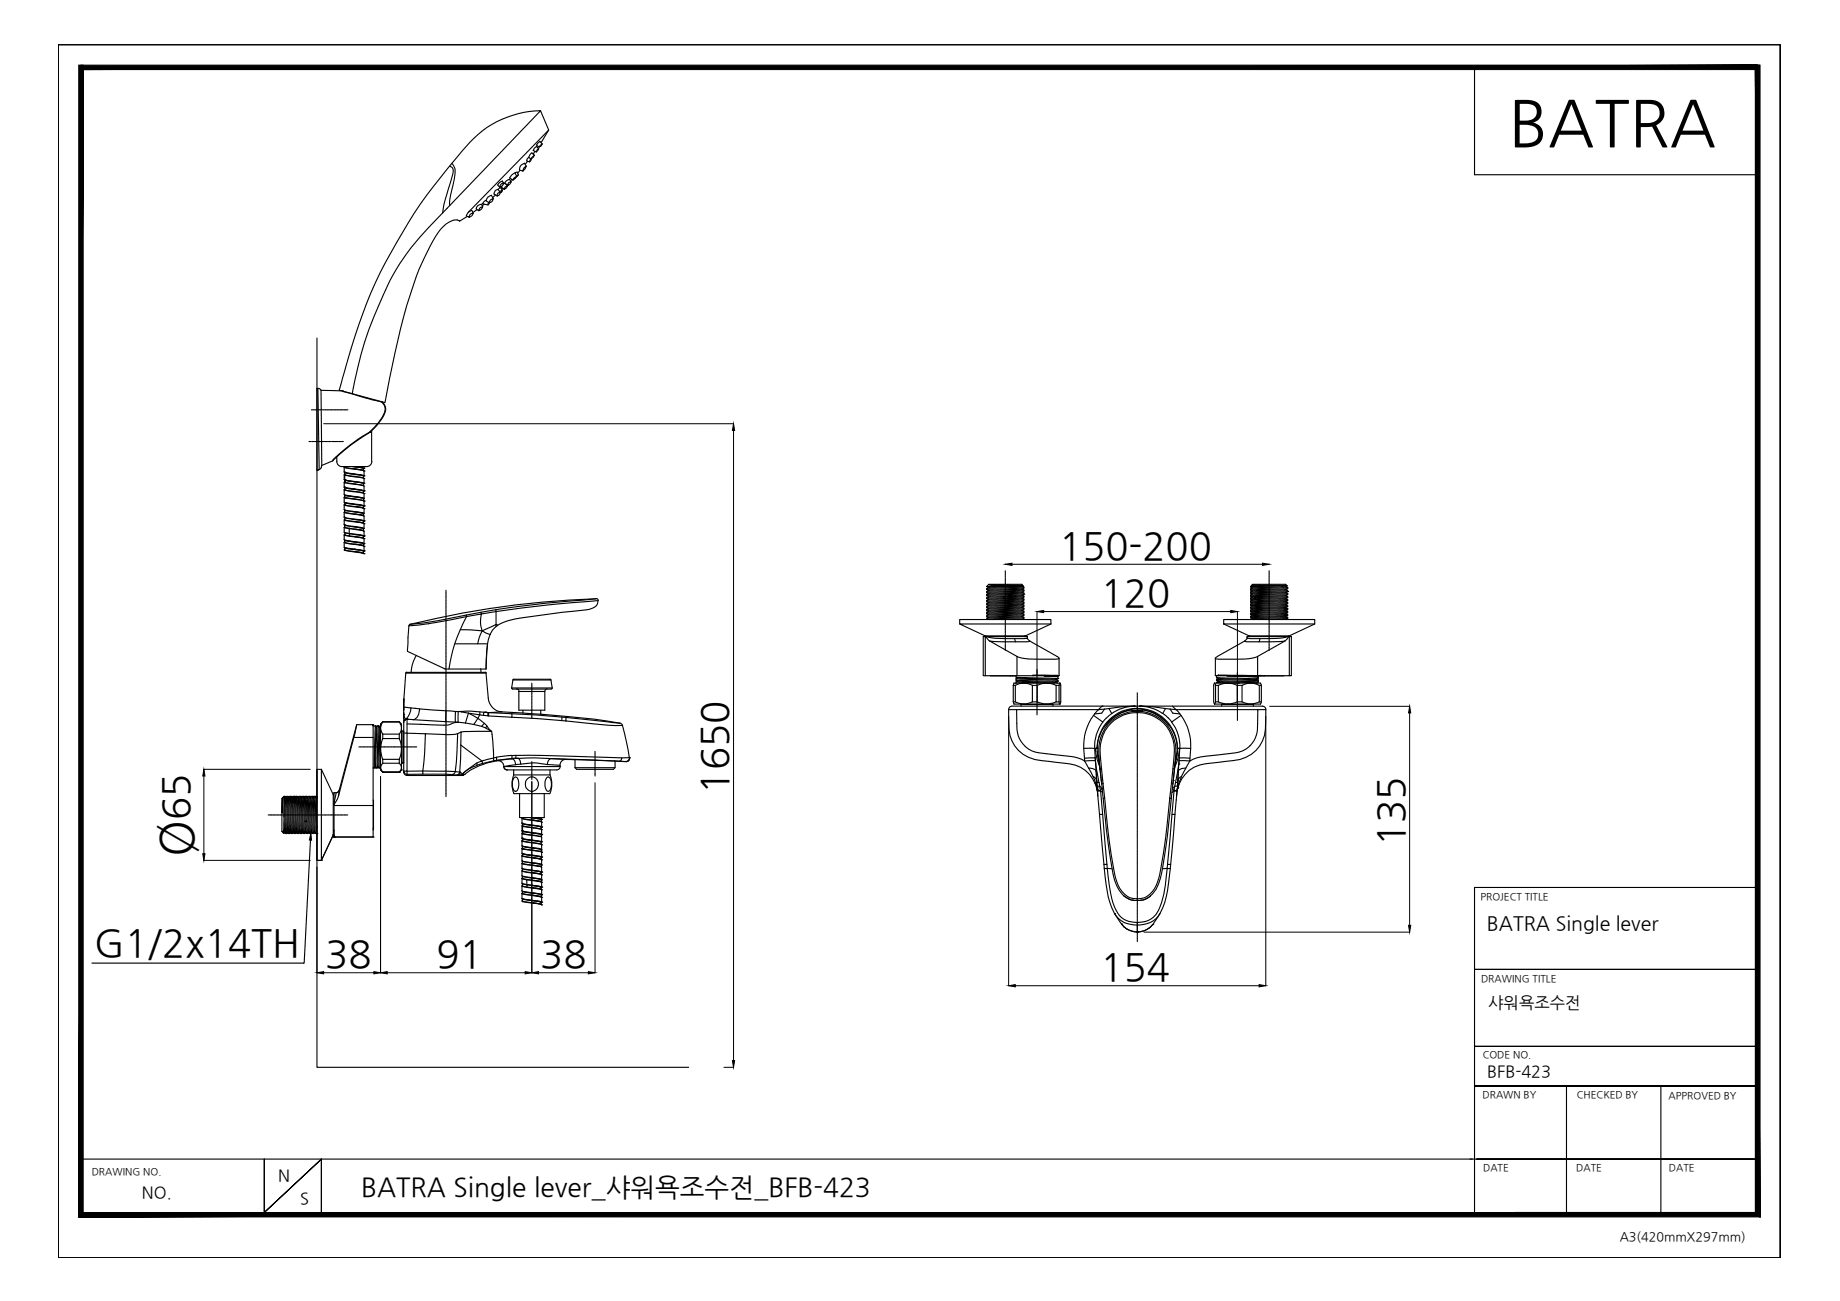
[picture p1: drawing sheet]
<svg xmlns="http://www.w3.org/2000/svg" width="420mm" height="297mm" viewBox="0 0 420 297" stroke-linecap="round" stroke-linejoin="round" font-family="sans-serif">
<defs><g id="words">
<text font-size="14.7" x="344.5" y="33">BATRA</text>
<text font-size="10.9" x="43.9" y="195.7" transform="rotate(-90 43.9 195.7)">Ø</text>
<g font-size="8.7">
<text x="241.8" y="127.6">150-200</text>
<text x="251.4" y="138.4">120</text>
<text x="166.2" y="181.2" transform="rotate(-90 166.2 181.2)">1650</text>
<text x="43.2" y="187.2" transform="rotate(-90 43.2 187.2)">65</text>
<text x="320.6" y="193.3" transform="rotate(-90 320.6 193.3)">135</text>
<text x="21.5" y="218.2">G1/2x14TH</text>
<text x="74.3" y="220.8">38</text>
<text x="99.6" y="220.8">91</text>
<text x="123.3" y="220.8">38</text>
<text x="251.3" y="223.8">154</text>
</g>
<text font-size="6" x="82.5" y="273.1">BATRA Single lever_샤워욕조수전_BFB-423</text>
<text font-size="4.5" x="339.5" y="212.4">BATRA Single lever</text>
<g font-size="3.7">
<text x="339.8" y="230.1">샤워욕조수전</text>
<text x="339.6" y="245.9">BFB-423</text>
<text x="63.5" y="269.6">N</text>
<text x="32.4" y="273.6">NO.</text>
<text x="68.5" y="274.9">S</text>
</g>
<text font-size="2.9" x="369.9" y="283.4">A3(420mmX297mm)</text>
<g font-size="2.3">
<text x="338.1" y="205.5">PROJECT TITLE</text>
<text x="338.2" y="224.3">DRAWING TITLE</text>
<text x="338.6" y="241.6">CODE NO.</text>
<text x="338.5" y="250.8">DRAWN BY</text>
<text x="360.1" y="250.8">CHECKED BY</text>
<text x="381" y="250.8">APPROVED BY</text>
<text x="20.9" y="268.3">DRAWING NO.</text>
<text x="338.7" y="267.3">DATE</text>
<text x="359.9" y="267.3">DATE</text>
<text x="381.1" y="267.3">DATE</text>
</g>
</g></defs>
<!-- layer: 0 -->
<g fill="#000" stroke="#000" stroke-width=".23">
<path d="M18 14.9v262.9l1-262.9zM19 14.9v261.9l-1 1z"/>
<path d="M18.5 14.9h382.8l-382.8 1zM18.5 15.9h382.8v-1z"/>
<path d="M400.8 14.9h1.1v262.9zM400.8 14.9v261.9l1.1 1z"/>
<path d="M400.8 14.9h1.1v262.9zM400.8 14.9v261.9l1.1 1z"/>
<path d="M18 277.8l382.8-1 1.1 1zM18 277.8l382.8-1h-381.8z"/>
</g>
<g fill="none" stroke="#000" stroke-width=".25">
<path d="M13.3 10.2h393.2v277h-393.2zM336.7 15.6v24.3h64.6M406.5 10.2v277M72.4 77.2v166.5h84.9M71.1 93.6h.6M71.8 93.6h.1M72 93.6h.5M72.6 93.6h.1M72.6 88.7l.7 .4M72.8 93.6h.4M73.3 89.1l5 .2M73.3 89.1l.2 17.2"/>
<path d="M73.3 93.6h.1M73.5 93.6h.5M74.1 93.6h.1M74.3 93.6h.5M74.9 93.6h.1M75 93.6h.6M75.6 93.6h.1M75.8 93.6h.5M76.4 93.6h.1M76.6 93.6h.5M77.2 93.6h.1M77.3 93.6h.5"/>
<path d="M77.9 93.6h.1M78.1 93.6h.5M78.3 89.3h.1M78.3 89.3l.1 .1 8.7 2.4M78.7 93.6h.1M78.9 93.6h.5M84.4 98.7a46.2 46.2 0 0 0-8.4 6.5M84.4 98.7h.1M84.9 98.4v7a1.16 1.16 0 0 1-1.2 1.1h-5.7M87.1 91.8a2.12 2.12 0 0 1 .4 3 12.9 12.9 0 0 1-5.7 5.5l-3.2 2.4-2.5 2.2M87.1 91.7a2.22 2.22 0 0 1 .6 3.1l-1.5 2.2-1.8 1.7M70.6 100.8h.3"/>
<path d="M71 100.8h.1M71.2 100.8h.5M71.7 100.8h.1M72 100.8h.4M72.4 107.4l.5-.2zM72.5 100.8h.1M72.7 100.8h.5M72.9 107.2l-.3-18.5h-.2v18.7M73.3 100.8h.1M73.4 106.7l-.5 .5M73.5 106.3l-.2 .4M73.5 100.8h.4"/>
<path d="M74 100.8h.1M74.2 100.8h.5M74.8 100.8h.1M75 100.8h.5M75.6 100.8h.1M75.8 100.8h.4M75.9 105.3l-2.4 1M76.1 105l-.2 .3M76.3 100.8h.1M76.5 100.8h.5M76.9 104.3a1.83 1.83 0 0 0 .5 2l.7 .2M77.1 100.8h.1"/>
<path d="M77.3 100.8h.5M77.8 100.8h.2M78 100.8h.4M78.6 118.1l.1 .1M78.6 119.8l.5 .2 1.7 .3M78.6 114.7l.1 .1M78.6 116.3l.1 .2M78.6 113.6h.1M78.6 111.9h.1M78.6 115.3h.1M78.6 106.7h.1M78.6 117h.1"/>
<path d="M78.6 109.5l.2 .2M78.6 111.2l.1 .2M78.6 112.9l.3 .2 1.6 .3M78.6 107.8h.1M78.6 111.2h.1M78.6 107.8l.1 .1M78.6 115.3l.1-.1 .6 .2 2.9 .4 .9 .3M78.6 106.7l.1-.1 .6 .2 3.3 .5 .5 .2M78.6 118.1l4.5 .8M78.6 118.1h.1M78.6 113.6l.3 .1M78.6 106.7l4.5 .8"/>
<path d="M78.6 111.2l2.2 .4M78.6 112.9l4.5 .9M78.6 114.7l4.5 .8M78.6 115.3l4.3 .7M78.6 118.7l4.5 .9M78.6 117l4.5 .8M78.6 111.9l4.5 .8M78.6 107.8l4.5 .8M78.6 110.1l4.5 .9M78.6 106.7v1.1M78.6 108.4v1.1M78.6 110.1v1.1"/>
<path d="M78.6 111.9v1M78.6 113.6v1.1M78.6 115.3v1M78.6 117v1.1M78.6 118.7v1.1M78.6 116.3l.1 .1M78.6 119.8l.1 .1M78.6 109.5l.1 .1M78.6 108.4l.1 .1M78.6 109.5h.1M78.7 116.9l1.1 .3 3 .4 .3 .2M78.7 118.6l.6 .2 3.3 .5 .5 .3"/>
<path d="M78.7 110l.6 .3 3.4 .5 .4 .2M78.7 111.7l.6 .3 3.4 .5 .4 .2M78.7 108.3l.1 .1M78.7 109.6l.1 .1M78.7 113l1.8 .4M78.7 107.9l2.1 .4M78.7 113.4l.6 .3 2 .3M78.7 118.2h.1M78.7 116.4h.1M78.7 116.5l2.1 .4M78.7 118.2l2.1 .4M78.7 114.8l2 .3"/>
<path d="M78.7 111.4l2.1 .3M78.7 116.9l-.1 .1M78.7 118.6l-.1 .1M78.7 111.7l-.1 .2M78.7 113.4l-.1 .2M78.7 108.3l-.1 .1M78.7 110l-.1 .1M78.7 116.4l4.4 .8M78.7 119.9l4.4 .8M78.7 119.9h.1M78.7 109.6h.1M78.7 109.6l4.4 .7"/>
<path d="M78.7 108.5l2.6 .4a2.51 2.51 0 0 1 1.8 .4M78.7 106.5v.2M78.7 107.9v.5M78.7 108.5v1.8M78.7 111.4v.6M78.7 113v.8M78.7 114.8v.4M78.7 116.5v.4M78.7 118.2v.5M78.7 119.9v.5M78.7 107.8h.1M78.8 109.7h.1"/>
<path d="M78.8 109.6h.1M78.8 109.6v.1M78.8 109.7l1.9 .3M78.8 108.4l2 .4M78.8 108.4l-.1 .1M78.8 109.5l.1 .1M78.8 115.4h.1M78.9 109.7l1.8 .3M78.9 113.7l1.9 .3M78.9 113.7h.1M78.9 109.7v.3M80.5 106.5l.3 .1"/>
<path d="M80.5 113.4h.3M80.7 115.1l.1 .1M80.7 110h.1M80.8 115.2l1.7 .2 .5 .1v.1M80.8 110l1.7 .2 .5 .3M80.8 111.7l2.2 .5M80.8 113.4l2 .3 .2 .2M80.8 106.6l1.7 .2 .5 .2 .1-.1M80.8 108.3l1.9 .3 .3 .2 .1-.2M80.8 116.9l2.2 .4 .1-.1M80.8 118.6l1.7 .2 .5 .3M80.8 108.3l2.1 .3 .1 .5"/>
<path d="M80.8 116.9l2.1 .3 .1 .5M80.8 118.6l2.1 .3 .1 .5M80.8 110l2.1 .3 .1 .5M80.8 113.4l2.1 .4 .1 .5M80.8 115.2l2.2 .4M80.8 111.6l2.3 .5M80.8 111.6h.1M80.8 106.6l2.1 .3 .1 .5M80.9 108.7l.4 .1M80.9 113.9l.4 .1M80.9 107l2.1 .5M80.9 117.4l2.1 .3"/>
<path d="M81.1 119.1l1.5 .2 .4 .2M81.1 106.5l2 .4M81.2 115.7l1.5 .2 .3 .2M81.3 114l1.1 .1 .7 .3M81.3 108.8l1.5 .3 .3 .2M81.3 114l1.8 .4M82.9 116h.1M82.9 114.3h.1M83 116l.1 .1M83 113.9h.1M83 119.1h.1M83 112.2v.4"/>
<path d="M83 115.6v.4M83.1 110.4l-.1 .1M83.1 109.3h.1M83.1 114.4h.1M83.1 118.9h.1M83.1 112.1h.1M83.1 115.5h.1M83.1 106.9h.1M83.1 110.3h.1M83.1 108.6h.1M83.1 116.1h.1M83.1 112.7h.1"/>
<path d="M83.1 119.6h.1M83.1 107.5h.1M83.1 118.9l-.1 .2M83.1 112.1l-.1 .1M83.1 115.5l-.1 .1M83.1 106.5v.4M83.1 107.5v1.1M83.1 109.3v1M83.1 111v1.1M83.1 112.7v1.1M83.1 114.4v1.1M83.1 116.1v1.1"/>
<path d="M83.1 117.8v1.1M83.1 119.6v1.1M83.1 113.8l-.1 .1M83.1 110.3l-.1 .2M78.6 124.9l.1 .2M78.6 123.2l.1 .2M78.6 121.5l.1 .1M78.6 122.1h.1M78.6 123.8h.1M78.6 120.4h.1M78.6 123.2l4.5 .9M78.6 120.4l1.1 .3"/>
<path d="M78.6 123.8l4.5 .9M78.6 121.5l1.1 .3M78.6 122.1l4.5 .9M78.6 124.9l2.3 .5M78.6 120.4v1.1M78.6 122.1v1.1M78.6 123.8v1.1M78.7 123.8l.6 .2 2.2 .3a1.91 1.91 0 0 1 1.6 .4M78.7 122l.6 .3 3.7 .5 .1 .2M78.7 120.3l1.1 .3M78.7 125l1.8 .4M78.7 125.4l.6 .3 2 .3"/>
<path d="M78.7 125.1l1.8 .3M78.7 121.6l1.1 .2M78.7 123.4l2.1 .3M78.7 120.3l-.1 .1M78.7 123.7l-.1 .1M78.7 125.4l-.1 .2 .3 .1 4.2 .7M78.7 122l-.1 .1M78.7 121.6v.5M78.7 123.3v.5M78.7 125.1v.4M78.9 125.7h.1M79.7 121.8l2.3 .3 1.1 .3"/>
<path d="M79.7 120.7l1.6 .2a2.51 2.51 0 0 1 1.8 .4M79.7 120.7v1.1M79.7 121.8h.1M79.8 121.8h.1M79.8 121.8v.6M79.8 121.8l1 .2M79.8 120.6l-.1 .1M79.8 120.6h.1M79.8 120.6l1.5 .2M80.5 125.4h.3M80.8 125.4l1.7 .3 .5 .2 .1-.1M80.8 123.7l2.2 .4v.5l-1.9-.4"/>
<path d="M80.8 122l1.7 .2 .5 .3M80.8 120.3l2.2 .4M80.8 120.3l2.1 .3 .1 .6M80.8 125.4l2.2 .5M80.8 122l2.1 .4 .1 .5M80.9 122.5l2.1 .4M80.9 125.4l2.2 .4M80.9 125.4h.1M81.3 126l1.8 .4M81.3 126l1.7 .3M82.9 126.3h.1M83 121.3l-1.7-.5 1.6 .3 .2 .2"/>
<path d="M83 124.2h.1M83 122.5h.1M83 125.9v.4M83 125.9h.1M83.1 122.4h.1M83.1 125.8h.1M83.1 124.7h.1M83.1 124.1h.1M83.1 123h.1M83.1 126.4h.1M83.1 120.7l-.1 .1M83.1 122.4l-.1 .1"/>
<path d="M83.1 121.3v1.1M83.1 123v1.1M83.1 124.7v1.1M83.1 124.1l-.1 .1M101.8 134.8v.5M101.8 135.4v.1M101.8 135.6v.4M101.8 136.1v.1M101.8 136.3v.5M101.8 136.9v.1M101.8 137.1v.5M101.8 137.7v.1"/>
<path d="M101.8 137.9v.4M101.8 138.4v.1M101.8 138.6v.5M101.8 139.2v.1M101.8 139.4v.4M101.8 140v.1M109.8 139.8l.1 .4 3.4-.6-.1-.4 2.8-.4a292.8 292.8 0 0 1 20.1-2.1 203.1 203.1 0 0 0-42.5 5.9 81.1 81.1 0 0 0 12.9-2.2M109.8 139.8l-3.3 .6M113.2 139.2l-3.4 .6M136.2 136.7l.3 .1 .1 .3M225.3 133.9h.1M225.3 136l.6 .2 3.3 .2"/>
<path d="M225.3 133.9l8.5 .4M225.3 134.6l8.5 .3M225.3 135.3l8.5 .4M225.3 136l3.8 .2M225.3 139.2l8.5 .3M225.3 139.9l8.5 .3M225.3 139.2l.1 .3 8.4 .3M225.3 138.7l8.5 .4M225.3 138.5l.4-.2 6.5 .2 1.1 .1 .5 .3M225.3 137.1l8.5 .4M225.3 138.5l8.5 .4M225.3 138.1l8.5 .3"/>
<path d="M225.3 137.4l8.5 .3M225.3 136.7l8.5 .3M225.3 134.4l8.5 .3M225.3 135.1l8.5 .3M225.3 135.7l8.5 .4M225.3 133.9h6.1M225.3 134.4v.2M225.3 135.1v.2M225.3 135.7v.3M225.3 136.5v.2M225.3 137.1v.3M225.3 137.8v.3"/>
<path d="M225.3 138.5v.2M225.3 139.9v.2M225.3 135.3l.4 .2M225.3 134.6l.4 .2M225.3 133.9l.5 .3M225.3 139.5l.5 .2M225.3 138.7l.5 .3M225.3 138.1l.4 .2M225.3 137.4l.5 .2M225.3 136.7l.4 .2M225.7 134.8l6.9 .3 1.2 .3M225.7 135.5l7.3 .3 .8 .3"/>
<path d="M225.7 136.9l7.5 .3 .6 .3M225.7 136.2l-.4 .3 3.8 .1M225.7 139.7l-.4 .2M225.7 139l-.4 .2M225.7 137.6l-.4 .2M225.7 136.9l-.4 .2M225.7 135.5l-.4 .2M225.7 134.8l-.4 .3M225.7 134.1l-.4 .3M225.8 134.2l7.2 .2 .8 .3M225.8 139l6.8 .2 1.2 .3M225.8 139.7l6.8 .2 1.2 .3"/>
<path d="M225.8 137.6l6.8 .3 1.2 .2-8.5-.3M225.8 133.4l7.8 .3M229.1 136.2l4.7 .1M229.1 136.2l.1 .2M229.2 136.4l3.7 .1 .9 .3M229.2 136.4l-.1 .2 4.7 .2M229.6 130.3v.6M229.6 131h.1M229.6 131.2v.4M229.6 131.7v.1M229.6 131.9v.5M229.6 132.5v.1"/>
<path d="M229.6 132.7v.5M229.6 133.2v.1M229.6 133.4v.5M229.6 134v.1M229.6 134.2v.5M229.6 134.8v.1M229.6 135v.4M229.6 135.5v.2M229.6 135.7v.5M229.6 136.3v.1M229.6 136.5v.5M229.6 137v.2"/>
<path d="M229.6 137.3v.4M229.6 137.8v.1M229.6 138v.5M229.6 138.6v.1M229.6 138.8v.4M229.6 139.3v.2M229.6 139.5v.5M233.4 133.8l.2-.1a2.49 2.49 0 0 0-2-.3h-5.8l-.5 .5M233.8 134l-.6-.3-7.4-.3 1.9 .3 6.1 .3v.3M233.8 135.7h.1M233.8 134.7v.2M233.8 135.4v.3"/>
<path d="M233.8 136.1v.2M233.8 136.8v.2M233.8 137.5v.2M233.8 138.2v.2M233.8 138.9v.2M233.8 139.5v.3M233.8 139.8l-.4 .2M233.8 134.3l-.4 .2M233.8 134.9l-.4 .3M233.8 135.7l-.4 .2M233.8 139.1l-.4 .2M233.8 136.3l-.4 .2"/>
<path d="M233.8 137l-.4 .3M233.8 137.7l-.4 .2M233.8 138.4l-.4 .2M285.6 136.1l.7 .1M285.6 137.2l8.4 .4M285.6 137.9l8.4 .4M285.6 138.8l.1-.2 8.3 .4M285.6 138.1l8.4 .4M285.6 137.5l8.4 .3M285.6 136.5l.1 .3 1.1 .1 7.2 .2M285.6 139.3l8.4 .3M285.6 139.5l8.4 .4"/>
<path d="M285.6 138.8l8.4 .4M285.6 134.5l8.4 .3M285.6 135.9l8.4 .3M285.6 136.5l.7 .1M285.6 134.5v.2l.4 .2M285.6 135.9v.2M285.6 137.2v.3M285.6 137.9v.2M285.6 139.3v.2M285.6 136.1l.4 .2M285.6 138.1l.4 .3M285.6 137.5l.4 .2"/>
<path d="M285.6 136.8l.4 .2M285.6 139.5l.4 .3M285.6 138.8l.4 .3M285.6 134l8.4 .3M285.6 134.7l8.4 .4M285.6 135.4l8.4 .3M285.6 138.6l.6-.2 7.4 .3M285.9 133.6l2.2 .3M285.9 133.6l6.4 .2 .8 .2M285.9 133.6l-.3 .3M285.9 133.5l7 .2M286 133.5l7.6-.1 .3 .3"/>
<path d="M286 133.5h.1M286 134.3l7.6 .3M286 134.9l7.6 .4M286 135.6l7.6 .3M286 137l7.6 .3M286 137.7l7.6 .3M286 139.1l7.6 .3M286 139.8l7.6 .3M286 137.7l-.4 .2M286 137l-.4 .2M286 139.8l-.4 .2M286 139.1l-.4 .2"/>
<path d="M286 136.3l-.4 .2M286 135.6l-.4 .3M286 134.9l-.4 .2M286 134.3l-.4 .2M286.3 136.2l.4 .2-.7-.1M286.3 136.2l7.7 .2M288.1 133.9l5 .1M288.1 133.9h-2.5l.4 .4M289.8 130.3v.6M289.8 131h.1M289.8 131.2v.4M289.8 131.7v.1"/>
<path d="M289.8 131.9v.5M289.8 132.5v.1M289.8 132.7v.5M289.8 133.2v.1M289.8 133.4v.5M289.8 134v.1M289.8 134.2v.5M289.8 134.8v.1M289.8 135v.4M289.8 135.5v.2M289.8 135.7v.5M289.8 136.3v.1"/>
<path d="M289.8 136.5v.5M289.8 137v.2M289.8 137.3v.4M289.8 137.8v.1M289.8 138v.5M289.8 138.6v.1M289.8 138.8v.4M289.8 139.3v.2M289.8 139.5v.5M292.9 133.7h1M292.9 133.7l-.2 .1 .9 .1M293.1 134l.9 .1"/>
<path d="M293.6 136.7l-6.9-.3-.4 .2 7.7 .3M293.6 135.3l.4 .2-8.4-.4v.3l.4 .2M293.6 136.7l.4 .2M293.6 137.3l.4 .3M293.6 138l.4 .3M293.6 138.7l.5 .3M293.6 139.4l.4 .2M293.6 133.9l.4 .2M293.6 134.6l.4 .2M293.6 135.9l.4 .3M293.9 133.7l-.3 .2M294 135.1h.1"/>
<path d="M294 134.1v.2M294 134.8v.3M294 135.5v.2M294 136.2v.2M294 136.9v.2M294 137.6v.2M294 138.3v.2M294 139v.2M294 139.6v.3M294 135.1l-.4 .2M294 135.7l-.4 .2M294 137.1l-.4 .2"/>
<path d="M294 137.8l-.4 .2M294 138.5l-.4 .2M294 139.2l-.4 .2M294 139.9l-.4 .2M294.1 134.3l-.5 .3M294.1 136.4l-.5 .3M92.2 159.5l.5-5.8h18.3l.5 5.7a3.3 3.3 0 0 0 3.1 3.1M92.8 153.5h18M92.8 153.5l-.1 .1M93.4 142.9a80.7 80.7 0 0 0 13.1-2.1l3.4-.6a6.4 6.4 0 0 0 .2 3.8M93.4 142.9l-.3 5.8 8.6 4M93.7 142.5l-.3 .4"/>
<path d="M95.1 149.6l-.8 1.6-.4 2.3M101.7 152.8h9.3M101.8 140.1v.5M101.8 140.7v.1M101.8 140.9v.5M101.8 141.5v.1M101.8 141.7v.4M101.8 142.3h.1M101.8 142.4v.5M101.8 143v.1M101.8 143.2v.5M101.8 143.8v.1"/>
<path d="M101.8 143.9v.6M101.8 144.5v.1M101.8 144.7v.5M101.8 145.3v.1M101.8 145.5v.5M101.8 146.1h.1M101.8 146.2v.5M101.8 146.8v.1M101.8 147v.5M101.8 147.6v.1M101.8 147.8v.5M101.8 148.4h.1"/>
<path d="M101.8 148.5v.5M101.8 149.1v.1M101.8 149.3v.5M101.8 149.9v.1M101.8 150v.6M101.8 150.6v.1M101.8 150.8v.5M101.8 151.4v.1M101.8 151.6v.5M101.8 152.2h.1M101.8 152.4v.4M101.8 152.9v.1"/>
<path d="M101.8 153.1v.7M101.8 153.9v.5M101.8 154.4v.1M101.8 154.7v.4M101.8 155.2v.1M101.8 155.4v.5M101.8 156v.1M101.8 156.2v.4M101.8 156.7v.1M101.8 156.9v.5M101.8 157.5v.1M101.8 157.7v.5"/>
<path d="M101.8 158.3h.1M101.8 158.5v.4M101.8 159v.1M101.8 159.2v.5M101.8 159.8v.1M101.8 160v.5M105.1 143.8l5 .2M106.5 140.4v.4a34.1 34.1 0 0 0-4 12M109.1 147h2.2M109.8 152.7v.8M110.1 144l3.2-1.4v-3l11.6-1.5 11.7-1a2 2 0 0 1-2 2l-6.2 .7a90.1 90.1 0 0 0-12.3 1.9 5.7 5.7 0 0 0-4.2 3.2M110.1 144l-.6 1.5-.4 1.5h-5.3"/>
<path d="M110.1 144l1.8 .9M110.8 153.5l.2 .1M111.3 147l-.3 5.8M111.3 147.1l-.3 5.7M111.9 144.9l-.6 2.1M113.3 142.6h.1M113.3 142.6v.5M116.8 157.1l.2 .2M117 157.3h8.9M117.1 155.3h8.7l.3 1.8h-9.3zM117.1 155.2l.2-.1h8.3l.2 .1M117.9 157.3l.3 .1 .3 .5"/>
<path d="M118.5 157.9h5.9v4.3h-5.9zM121.4 156v.4M121.4 156.5v.1M121.4 156.7v.5M121.4 157.3v.1M121.4 157.5v.5M121.4 158.1v.1M121.4 158.3v.4M121.4 158.8v.1M121.4 159v.5M121.4 159.6v.1M121.4 159.8v.4"/>
<path d="M125 157.3l-.5 .3-.1 .3M126.1 157.1l-.2 .2M219.1 142.5h20.9l-5.8 2.7h-9.3zM219.1 142.5v-1.1h20.9v1.1M224.5 145.3v9h.5M225 145.3l1 1.1M225.1 145.3a43.3 43.3 0 0 0 9.1 .5l.4-.2M225.2 145.2l-.7 .1h.5v9h7.2M225.3 140.8l.8 .3 7.3 .3M225.3 140.6l8.5 .3M225.3 141.3l3.8 .1M225.3 140.8l8.5 .4"/>
<path d="M225.3 140.1l8.5 .4M225.3 140.6v.2M225.3 141.3v.1M225.3 140.1l.4 .2M225.7 140.3l7.3 .3 .8 .3M225.7 141l-.4 .3M225.7 140.3l-.4 .3M226 146.4l2.8 .1h5.8l.5-.1M226 146.4l6.2 3.5M226.1 154.3h4.6M229.6 140.1v.1M229.6 140.3v.5"/>
<path d="M229.6 140.9v.1M229.6 141.1v.4M229.6 141.6v.1M229.6 141.8v.5M229.6 142.4v.1M229.6 142.6v.5M229.6 143.2v.1M229.6 143.4v.4M229.6 143.9v.1M229.6 144.1v.5M229.6 144.7v.1M229.6 144.9v.4"/>
<path d="M229.6 145.5v.1M229.6 145.6v.5M229.6 146.2v.1M229.6 146.4v.5M229.6 147v.1M229.6 147.2v.4M229.6 147.8h.1M229.6 147.9v.6M230.7 154.3h1.3M230.7 154.3h.1M231.3 154.3h-.1M231.4 156.5h.4"/>
<path d="M231.4 156.5v3.7M231.5 156l-.1 .5M231.7 145.8l.3 .8M231.8 156.5a4 4 0 0 1 3.9 0M231.8 156.5v3.7M232 154.3l.1 .4 9.4 .2M232 155.3v-.3l9.6 .3M232 155.3l9.6 .3M232 156v-.3l8.7 .3M232 155.3l.4 .2M232.1 154.6l.3 .2M232.2 149.9v4.4"/>
<path d="M232.4 154.8l8.8 .3M232.4 154.8l-.3 .2M232.4 155.5l8.8 .3 .4-.2M232.4 155.5l-.4 .2M233.4 141.4h.1M233.8 140.2v.3M233.8 140.9v.3M233.8 140.5l-.4 .2M233.8 141.2l-.4 .2M234 145.2l.6 .1h-9.3M234.6 145.3v.5l.5 .6M235.1 146.4l6.3 3.5 .4 .4a5.9 5.9 0 0 1-2.8 .2h-3.9l-1.7-.2-1.2-.4"/>
<path d="M235.7 156.5h1.1M235.7 156.5v3.7M235.9 154.1v.2h-3.7M235.9 154.1l5.9 .1-5.9 .1zM235.9 154.3h.1M236.8 152.8v.5M236.8 153.4v.1M236.8 153.6v.5M236.8 154.1v.2M236.8 154.4v.4M236.8 154.9v.1M236.8 155.1v.5"/>
<path d="M236.8 155.7v.1M236.8 155.9v.5M236.8 156.4v.2M236.8 156.6v.5M236.8 157.2v.1M236.8 157.4v.5M236.8 158v.1M236.8 158.2v.4M236.8 158.8h.1M236.8 158.9v.5M236.8 159.5v.1M236.8 159.7v.5"/>
<path d="M236.8 156.5a4.8 4.8 0 0 1 4.4 0M236.8 156.5v3.7M238.4 154.3l3.1 .2M241.2 156.5h.6M241.2 156.5v3.7M241.2 155.1l.4 .2M241.2 155.8l.3 .2M241.5 154.9h.1M241.5 154.4h.1M241.6 154.3h-3.2l3.2 .2v.4l-.4 .2M241.6 155.3v.3M241.8 150.3v3.9"/>
<path d="M241.8 156.5v3.7M242 156h.1M242 156l-.2 .5M242 156h-10.5M242.1 156.1l.1 .4-.1 4.2M259.7 158.2v.4M259.7 158.7v.1M259.7 158.9v.5M259.7 159.4v.1M259.7 159.7v.4M277.3 156.1l-.2 .4 .2 4.2M277.4 156h.1"/>
<path d="M277.4 156h10.4l.2 .5M277.4 156l.2 .5M277.5 150.3v4h.7v-.2M277.6 156.5h.6M277.6 156.5v3.7M277.8 154.7l.7 .3 8.3 .2M277.8 154.7l9.3 .3-.3 .2M277.8 155.1l9.3 .3M277.8 155.8l5.2 .2M277.8 154.3v.4M277.8 155.1v.3M277.8 155.8v.2"/>
<path d="M278.2 154.1l8.8 .2h-8.6zM278.2 154.3h.2M278.2 154.9l-.4 .2M278.2 155.6l8.8 .4M278.2 155.6l-.4-.2 9.5 .3M278.2 156.5a4.8 4.8 0 0 1 4.3 0M278.2 156.5v3.7M278.2 155.6l-.4 .2M279.4 141.4h20.8v1.1h-20.8zM279.4 142.5l5.8 2.7h9.2l5.8-2.7M280.2 154.3l6.9 .2M280.2 154.3l7.1 .1"/>
<path d="M280.2 154.3l7.1 .4M282.5 156.5h1.1M282.5 156.5v3.7M282.6 153.6v.3M282.6 154v.1M282.6 154.2v.5M282.6 154.8v.1M282.6 155v.4M282.6 155.5v.1M282.6 155.7v.5M282.6 156.3v.1M282.6 156.5v.4"/>
<path d="M282.6 157.1v.1M282.6 157.2v.5M282.6 157.8v.1M282.6 158v.5M282.6 158.6v.1M282.6 158.8v.4M282.6 159.4h.1M282.6 159.5v.5M283.6 156.5a4.1 4.1 0 0 1 4 0M283.6 156.5v3.7M284.2 146.4l.5 .1 8.7-.1M284.2 146.4l-6.7 3.9 .3 .2h1a39.8 39.8 0 0 0 7.9-.4l.5-.2"/>
<path d="M284.8 145.3v.5l-.6 .6M285.4 145.2l-.6 .1h9.3M285.6 140.2l.8 .3 6.9 .2 .8 .3M285.6 141.4l.5-.2 7.1 .2M285.6 140l8.4 .3M285.6 140.9l.1-.2 8.3 .3M285.6 141.4h.7M285.6 140.9l8.3 .3 .1-.2M285.6 140.2l8.4 .4M285.6 140v.2M285.6 141.4h.1M285.6 140.9l.4 .3"/>
<path d="M286 140.4l-.4 .3M286.8 155.2l.3 .2M286.9 155.3l.4 .2-.2-.1M287 154.3h.3v.1M287.1 155h.2M287.1 154.5l.2 .2M287.2 149.9v4.4M287.3 155l-.5 .2M287.3 154.3h1.4M287.3 154.3l.5-.1zM287.3 154.7v.3M287.3 155.5v.2"/>
<path d="M287.3 154.4l-.2 .1M287.3 155.7l-.3 .2M287.6 156.5h.4M287.6 156.5v3.7M287.7 145.8l-.3 .8M287.7 154.3h.1M288 156.5v3.7M288.1 154.3h.1M288.7 154.3h.1M289.8 140.1v.1M289.8 140.3v.5M289.8 140.9v.1"/>
<path d="M289.8 141.1v.4M289.8 141.6v.1M289.8 141.8v.5M289.8 142.4v.1M289.8 142.6v.5M289.8 143.2v.1M289.8 143.4v.4M289.8 143.9v.1M289.8 144.1v.5M289.8 144.7v.1M289.8 144.9v.4M289.8 145.5v.1"/>
<path d="M289.8 145.6v.5M289.8 146.2v.1M289.8 146.4v.5M289.8 147v.1M289.8 147.2v.4M289.8 147.8h.1M289.8 147.9v.6M293.2 154.3h-4.5M293.4 146.4l-6.2 3.5M293.6 140.1l.4 .2M293.8 141.3h.2l-.3 .1M293.9 141.2l-.3 .2"/>
<path d="M294 140.3v.3M294 140.6l-.4 .2M294.2 145.2l.7 .1h-.5M294.3 145.3a45.9 45.9 0 0 1-8.7 .5l-.8-.2M294.4 145.3v9h-6.6M294.4 145.3l-1 1.1M294.9 145.3v9h-.5M72.4 175.7v20.7h1M73.4 175.7v20.7l2.7-5.8M73.4 175.7l2.7 5.8v9.1M73.4 175.7h-1v20.7h1M80.8 168.4l.6-2.9-4 15.7a4.7 4.7 0 0 1-1.1 2.5"/>
<path d="M80.8 168.4h4.4M80.8 168.4l-3.5 13.4M81.4 165.5h3.7M81.9 170.5h.4M82.4 170.5h.1M82.6 170.5h.5M83.2 170.5h.1M83.4 170.5h.4M83.9 170.5h.1M84.1 170.5h.5M84.7 170.5h.1M84.9 170.5h.5"/>
<path d="M85.1 165.5l.1 .1v2.8M85.1 165.5h.1M85.1 165.5l.1 .2h.6M85.1 165.5v.1M85.2 168.4v15.5M85.5 170.5h.1M85.5 175.1v.2h-.3M85.5 175.1v.2M85.6 175.1l-.1 .2M85.7 175.3h.4M85.7 170.5h.4M85.7 165.7l-.3 9.6"/>
<path d="M85.7 165.8l.2 .3M85.8 165.7v.2M85.8 165.7l.2 .3M86.1 165.8l-.3 .8-.3 8.5M86.2 175.1l-.1 .2M86.2 165.7h.1M86.2 170.5h.1M86.3 174.9l.3-8.7-.2-.5-.4 9.6M86.3 174.9l.2 .4h.3M86.3 174.9l-.3 .4M86.3 175l-.2 .3M86.4 170.5h.5"/>
<path d="M86.5 165.7h-.4l-.1 .3-.3 9.3-.2-.2M86.5 165.7v.2M86.5 165.7l.1 .3M86.6 166.2l.2-.5-.3 9.6M86.8 165.7h.1M86.9 175.1l-.1 .2M86.9 175.3v.5l.5 .5M86.9 175.8h.1M86.9 170.2l-.2 5.1 .2-.3M86.9 175.3l.5 1M86.9 175.8l.5 .5M87 170.5h.1"/>
<path d="M87.2 170.5h.5M87.4 164.9l-.5 .4v10.5M87.4 176.3h.1M87.4 168.6a5.8 5.8 0 0 0 0 4.8M87.4 174.3l-.5 1M87.4 164.9a2.12 2.12 0 0 0 0 2.7M87.4 173.4h3.8M87.4 168.6h3.8M87.4 167.6v1M87.4 173.4v.9M87.4 167.6h3.8M87.4 174.3h3.8"/>
<path d="M87.4 164.9h3.8M87.4 176.3h3.8M87.4 164.8h3.8M87.7 170.5h.2M88 170.5h.4M88.5 170.5h.1M88.7 170.5h.5M89.3 170.5h.1M89.5 170.5h.4M90 170.5h.2M90.2 170.5h.5M90.8 170.5h.1"/>
<path d="M91 170.5h.5M91.2 164.9l.5 .4v.9M91.2 176.3h.1M91.2 168.6a5.8 5.8 0 0 1 0 4.8M91.2 174.3l.5 1M91.2 164.9l.4 .6 .1 .7M91.2 167.6v1M91.2 173.4v.9M91.6 170.5h.1M91.7 167.1l.1-.2v7.3l-.1-.2 .1 .2M91.7 175.3v.5l-.5 .5M91.7 175.8h.1"/>
<path d="M91.7 166.2l-.1 .7-.4 .7M91.7 175.3l-.5 1M91.7 166.2v9.1M91.7 175.8l-.5 .5M91.8 170.5h.4M91.8 174.2h.1M91.8 174.2h.4M91.8 166.9h.4M92.2 176.3h.1M92.2 162.6v.5M92.2 176l.2 .6 .6 .2M92.2 176l.7 .1v-8.7l4.2 .1-.1 4.3-.5 4.2"/>
<path d="M92.2 163.1h.1M92.2 163.1l.2 .9 .5 .2M92.2 163.1v1M92.2 176.2v.1M92.2 176.3a.78 .78 0 0 0 .8 .8M92.3 164.5h.1M92.3 170.5h.1M92.5 170.5h.5M92.7 164.2h.1M92.8 164.1h-.1M92.8 164.2h.1M92.8 164.2l-.5 .3"/>
<path d="M92.9 164.2h.1M92.9 164.2l-.6 .4-.1 .4M92.9 164.2h-.1M92.9 164.2v3.2h-.7M92.9 164.2l8.9 .6M93 164.2h.1M93.1 170.5h.1M93.3 170.5h.5M93.8 161.6l-1.6-.2v.8v-2.7v16.8M93.8 161.6a3.7 3.7 0 0 1-1 2.5M93.8 161.6l2 .3M93.8 170.5h.2"/>
<path d="M94.1 170.5h.4M94.6 170.5h.1M94.8 170.5h.4M96.5 176l-3.6 .1v1l12.7-.1M96.5 176.8h-3.6M101.8 164.8v-2.5l2.2 .1v2.5M101.8 162.7v-.4l-6-.4-.2 1.1-.3 .7-.6 .5-.4 .1M101.8 160.5v.2M101.8 160.8v.4M101.8 161.3v.1M101.8 161.5v.5M101.8 162.1v.1"/>
<path d="M101.8 162.8v.2M101.8 163v.5M101.8 163.6v.1M101.8 163.8v.5M101.8 164.4v.1M101.8 164.6v.4M101.8 165.1v.1M101.8 165.3v.5M101.8 165.9v.1M101.8 166.1v.5M101.8 166.6v.2M101.8 166.8v.5"/>
<path d="M101.8 167.4v.1M101.8 167.6v.5M101.8 168.2v.1M101.8 168.4v.4M101.8 169v.1M101.8 169.1v.5M101.8 169.7v.1M101.8 169.9v.5M101.8 170.5v.1M101.8 170.7v.4M101.8 171.3h.1M101.8 171.4v.5"/>
<path d="M101.8 172v.1M101.8 172.2v.4M101.8 172.8v.1M101.8 172.9v.5M101.8 173.5v.1M101.8 173.7v.5M101.8 174.3v.1M101.8 174.5v.4M101.8 175.1h.1M101.8 175.2v.5M101.8 175.8v.1M101.8 176v.5"/>
<path d="M101.8 176.6v.1M101.8 176.8v.5M101.8 177.3v.1M101.8 177.5v.5M101.8 178.1v.1M101.8 178.3v.5M101.8 178.9v.1M101.8 179v.5M101.8 179.6v.1M101.8 179.8v.5M101.8 164.8l2.2 .1M104 164.9h.7"/>
<path d="M104.4 177l1.1 .1M104.5 167.5l-2.2 .2-5.2-.2M104.5 167.5l-.3 6.5-.2 2.2-7.5-.2M104.7 164.9l-1.7 .4a4.9 4.9 0 0 1-2.9 .2l-7.2-.2M104.7 164.9l1.6 .2M105.1 176.3a.7 .7 0 0 1-.9 .7l-1-.2M105.1 176.3h-.1a.81 .81 0 0 1-.8 .7M105.2 170.1l-.2 6.2-1-.1a.81 .81 0 0 1-.8 .6h-6.7v-.8M105.2 170.1l4.9 3.7 2.6-.7M105.3 167.1l-.1 3M105.3 167.1l-.8 .4M105.4 162.5l1.6 .3"/>
<path d="M105.4 162.4h-.8M105.6 177h.1M105.6 176.7l-.6 .3M105.6 176.7h.1M105.6 176.7l.4 .1M106 176.8l-.4 .2M106 176.8h.1M106.3 165.1l3.7 .7M107 162.8l-.7 2.3M107 162.8l2.1 1.2M107 162.8l2.5 .4M108.9 174.2l-3.3 2.5-.5-.4"/>
<path d="M109.1 164l1.5 1.2M109.1 164l-.9 1.4M109.5 163.2l1.9 .2M109.5 163.2l-.4 .8M109.6 162.5l-.1 .7M110 165.8l2.1 1.2M110.2 174.3l-1.3 .4M110.4 163.3l.1-.7 .9 .1-3.9-.3h-3.5l.7 .1v2.4M110.6 165.2l-.6 .7M110.6 165.2l1.5 1.8M111.2 165.8l-.3 .4M111.4 163.4v-.7h.1l.1 .8 5.3 .3"/>
<path d="M111.4 163.4l.2 .1M112.1 167h-5.9l-.9 .2M112.2 166.9l.2 .8M112.4 167.7l.3 5.4M112.7 173.1v.6M112.7 173.1l.7-.2v.8M112.7 173.7l-2.6 .6v-.5l-1.2 .4v.6a7.6 7.6 0 0 0-3.3 1.9M113.4 173.7a16.3 16.3 0 0 0-7.4 3.1M113.4 173.6l-.6 .1M113.6 173.7a1.33 1.33 0 0 1 1.4 1.3M114.6 162.5l14.9 1.1M114.6 162.5l-3.1 .2 5.4 .3"/>
<path d="M115.8 175.7h.1M116.9 173.2l-3.5 .5M116.9 163v.8M116.9 163l11.4 .7M116.9 173.2l-3.5 .4M116.9 173.2a1.11 1.11 0 0 1 .9 1.4M116.9 163.8l11.4 .7M116.9 173.2h.1M116.9 172.5l-3.5 .4M117.3 175.8v1.1h8.3v-1.1M117.3 177.6l.4-.2a1.75 1.75 0 0 1 .7 2.1 1.05 1.05 0 0 1-.7 1.2 2.31 2.31 0 0 1-.4-3.1zM117.8 174.6l-2.8 .4"/>
<path d="M117.8 173.1l-.9 .1M117.8 172.5v.7l.6-.1M117.8 172.5a398.2 398.2 0 0 1 24.2 .5M117.8 172.5h-.9v.7M118.3 173.2l.5 .5 .1 .8 3-.3 3.1 .4M118.3 173.1l-1.4 .1M118.3 173.2l3.7-.2 3.8 .2M118.9 174.5l-1.1 .1M119.4 162.2v.6M120.4 177.9a1.57 1.57 0 0 1 2.3 .2 1.57 1.57 0 0 1-.4 2.3 1.58 1.58 0 0 1-2-.4 1.58 1.58 0 0 1 .1-2.1zM121.4 160.4v.1M121.4 160.5v.5"/>
<path d="M121.4 161.1v.1M121.4 161.3v.5M121.4 161.9v.1M121.4 162.1v.4M121.4 162.7h.1M121.4 162.8v.5M121.4 163.4v.1M121.4 163.6v.5M121.4 173.9v.4M121.4 174.3v.1M121.4 174.6v.4M121.4 175.1v.1"/>
<path d="M121.4 175.3v.5M121.4 175.9v.1M121.4 176.1v.4M121.4 176.6v.2M121.4 176.8v.5M121.4 177.4v.1M121.4 177.6v.4M123.5 162.2v.9M124.8 177.6l.4-.2a1.75 1.75 0 0 1 .7 2.1 1.05 1.05 0 0 1-.7 1.2 2.31 2.31 0 0 1-.4-3.1zM125 174.6l2.9 .1v.3h-12.9M125.8 173.2l10.1 .4M125.8 173.2l-.2 .1a1.39 1.39 0 0 0-.6 1.3"/>
<path d="M125.8 173.2l17 .7M127.9 175a.78 .78 0 0 1-.8 .8h-11.3a.78 .78 0 0 1-.8-.8M128.3 163.7v.8M128.3 164.5l.9 .1M129.2 173.4a1.33 1.33 0 0 0-1.3 1.3M129.2 164.6a74.1 74.1 0 0 0 12.9 1M129.2 164.6v-.8l12.3 1.3M129.5 163.6l6.1 .6 5.9 .9M129.5 163.6l-.3 .2-.9-.1M131.3 175.3h9.1M131.3 173.5v1.8M135.9 173.6l5.9 .2"/>
<path d="M135.9 171.5v.4M135.9 172v.1M135.9 172.2v.5M135.9 172.8v.1M135.9 173v.5M135.9 173.5v.1M135.9 173.8v.4M135.9 174.3v.1M135.9 174.5v.5M135.9 175.1h.1M135.9 175.3v.4M135.9 175.8v.1"/>
<path d="M135.9 176v.5M135.9 176.6v.1M135.9 176.8v.4M140.4 173.8v1.5l-.3 .4h-8.4l-.4-.4M141.5 165.1l.7 .5M141.6 173.8l1.3 .1M142.1 165.6l1.6 7.4M142.8 173.8h.1M142.9 173.9h.1M143 173.9h.1M143.2 173.8l-.2 .1M143.3 173.8h-.1"/>
<path d="M143.5 173.7l-.3 .1M143.6 173.6l-.1 .1M143.7 173.5l-.1 .1M143.7 173h.1M143.7 173h-1.7l-.2 .5-.3 .3M143.7 173.2l-.1 .3M143.7 173.1a.73 .73 0 0 1-.7 .8M143.8 173v.1M143.8 173.1v.1M230.3 162h20.5M231.4 160.2l.1 .5M231.4 160.2h.4"/>
<path d="M231.5 160.7l10.5 .1M231.8 160.2a4 4 0 0 0 3.9 0M232.1 162l.1 3.2a6 6 0 0 0 5.1 6.7l3.5 .4a17.6 17.6 0 0 1 6.1 1l.8 .5 .9 1.6M233.2 160.8v.4M233.4 160.8h-.2M235.7 160.2h1.1M236.8 160.3v.1M236.8 160.5v.4M236.8 161.1h.1M236.8 161.2v.5M236.8 161.8v.1M236.8 162v.4"/>
<path d="M236.8 162.6v.1M236.8 162.7v.5M236.8 160.2a4.8 4.8 0 0 0 4.4 0M240.2 160.8h.2h-7.2M240.4 160.8v.4M241.2 160.2h.6M241.8 160.2l.2 .6M242 160.7v.1M242.1 160.7l-.1 .1M247.5 170.9h2.5l.1 2.1-2.5 .1M247.6 173.1l.1 .7 2.4-.1 .1 .7M248.6 175.4l1.4 2.7 .5 1.5"/>
<path d="M248.6 175.4h.5a1.34 1.34 0 0 1 1.2 .6M249.6 177.3l.5 .3 .3 .6M249.7 163.3l2.1 1.6a9.1 9.1 0 0 0-1.8 6h.5M250 163a12.5 12.5 0 0 0-2.4 10.1M250.1 173.7v-.7l.1 1.4M250.1 170.9l.3 1.9 .6 1.9M250.2 174.4h.1M250.2 174.4l.1 1.6M250.2 174.4l.7 4.3-.4-.1M250.3 179l.2 .8M250.3 176l.2 2.6M250.3 176l.1 2.2"/>
<path d="M250.4 179.8h.1M250.4 178.6l.1 1M250.4 179.8l.1 .1M250.4 178.2l.1 .4-.1-.4M250.5 179.9v.2M250.5 178.6l.1 1.5M250.5 179.9l.1 .3M250.5 179.6v.2M250.5 179.8v.3M250.5 170.9h.1M250.5 170.6a9.2 9.2 0 0 1 9.2-8.9 9.2 9.2 0 0 1 9.1 8.9M250.5 179.8h.1"/>
<path d="M250.5 179.5h.6l.2 1.1M250.5 170.7l.2 1.9M250.5 170.7h.1M250.5 170.6v.1M250.6 170.7a9.3 9.3 0 0 1 7.8-8.6v.1h2.5v-.1a9.2 9.2 0 0 1 7.9 9.5M250.6 170.7v.3M250.6 170.7h.1M250.6 170.6h.1M250.6 171.5l.1 1.1M250.7 172.6l.1 .3M250.7 172.6h.1M250.7 172.6l.6 3.8a388.8 388.8 0 0 0 2.9 23.1 8.8 8.8 0 0 0 2.5 5"/>
<path d="M250.7 172.9l.2 .5M250.8 172.6l.1 .8M250.8 172.9l.3 1.7M250.8 162l-.8 1M251 178.6l.1 .9 .6 .5-.4 .5h-.7v.1h.7M251 174.1l.2 1.5M251 174.7l.1 .1M251.1 174.6v.1M251.2 175.6l-.1-.9a11.9 11.9 0 0 1 .7-7.4 8.8 8.8 0 0 1 10.6-4.5 8.8 8.8 0 0 1 6.1 9.7l-.3 3.1M251.2 175.6l.3 2.6M251.5 178.2h.1M251.5 178.2l.1 .8 .3-.1"/>
<path d="M251.5 175.5l-.3 .1M251.5 175.5l-.2-2.2a8.6 8.6 0 0 1 3.7-9.2 8.6 8.6 0 0 1 9.9 .3 9.1 9.1 0 0 1 3.1 8.9l-.5 5.6M251.5 175.5l.4 3.4M251.7 161.2h.1M251.7 161.2l-.9 .8M251.9 178.9l.4 3.3-.4 .1M252.2 161.9l-.6 .9-1.6 .2M252.2 161.9l-1.4 .1M252.6 163.9l-.8 .9M253.2 161.8l-1 .1M253.9 162.9l-1.3 1.1M258.8 161.2l-5.6 .6"/>
<path d="M259.1 161.2h-.3M259.1 161.2h.1M259.1 161.2h-28l-.4 .1-.4 .6v1.6a11.6 11.6 0 0 0 1.4 6.8 7.9 7.9 0 0 0 6.2 3.4l3.2 .3a12.8 12.8 0 0 1 6.7 1.9 8.2 8.2 0 0 1 2.7 4.2M259.1 161.2l4.3 .2 2.7 .4M259.1 161.2l.1 .1a9.5 9.5 0 0 0-5.3 1.6l-.7-1.1M259.7 161.9a9.2 9.2 0 0 0-7.2 3.7M259.7 160.2v.1M259.7 160.4v.5M259.7 161v.1M259.7 161.2v2M259.7 163.3h.1M259.7 163.5v.4"/>
<path d="M259.7 164v.1M259.7 164.2v.5M259.7 164.8v.1M259.7 165v.5M259.7 165.5v.2M259.7 165.7v.5M259.7 166.3v.1M259.7 166.5v.5M259.7 167.1v.1M259.7 167.3v.4M259.7 167.8v.2M259.7 168v.5"/>
<path d="M259.7 168.6v.1M259.7 168.8v.5M259.7 169.3v.2M259.7 169.6v.4M259.7 170.1v.1M259.7 170.3v.5M259.7 170.9v.1M259.7 171.1v.4M259.7 171.6v.2M259.7 171.8v.5M259.7 172.4v.1M259.7 172.6v.5"/>
<path d="M259.7 173.2v.1M259.7 173.4v.4M259.7 174h.1M259.7 174.1v.5M259.7 174.7v.1M259.7 174.9v.5M259.7 175.5v.1M259.7 175.7v.4M259.7 176.2v.1M259.7 176.4v.5M259.7 177v.1M259.7 177.2v.4"/>
<path d="M259.7 177.8v.1M259.7 177.9v.5M259.7 178.5v.1M259.7 178.7v.5M259.7 179.3v.1M259.7 179.5v.4M259.7 161.9a8.9 8.9 0 0 1 7.2 3.7M260.3 161.2a9.2 9.2 0 0 1 5.2 1.7l.6-1.1M260.3 161.2h.1M260.4 161.2h.2M260.5 161.2h27.8l.6 .3 .1 .5M265.5 162.9l1.3 1.1"/>
<path d="M266.1 161.8l1.1 .1M266.8 163.9l.8 .9M267.2 161.9l.6 .9 1.6 .2M267.2 161.9l1.3 .1M267.5 178.9l-.4 3.3M267.7 161.2l.8 .8M267.7 180h.1M267.8 175.5l.4 .1M267.9 178.2h.1M267.9 178.2l-.1 .8-.3-.1M268.2 175.6l-.3 2.6M268.3 179.5l-.2 1h.7v.1h-.7l-.4-.6"/>
<path d="M268.3 179.5l-.6 .5M268.4 174.1l-.2 1.5M268.4 174.1l-.1 .6M268.4 174.7v.1M268.4 178.7l-.1 .8M268.5 173.4l-.1 .7M268.5 162h18.7a17.7 17.7 0 0 1-.3 5.9l-.6 1.2-.8 1.1M268.6 162l.8 1M268.6 172.9l-.1 .5M268.7 172.9l-.2 .5M268.8 172l-.1 .9M268.8 171.6l-.6 3.8-.8 6.9"/>
<path d="M268.8 170.9v.1M268.8 171.6l-.2 1.3M268.8 170.9h.1M268.8 170.9h.6l-.1 2.1 2.4 .1M268.9 170.6v.1M268.9 170.7h.1M268.9 170.7v.2M268.9 179.8h.1M268.9 179.5l-.1 .7M268.9 179.8v.3M268.9 179.6v.2M268.9 178.6l-.5 .1"/>
<path d="M268.9 178.6l-.1 .9h-.5M269 179.9h.1M269 178.2l-.1 .4M269.1 176l-.2 2.6M269.1 176l-.1 2.2M269.1 179l-.2 .8M269.2 174.4h.1M269.2 174.4l.1-1.4-.1 1.4-.8 4.3M269.2 174.4l-.1 1.6M269.2 173.7l2.5 .1-1.9 3.5-.5 .3-.3 .6M269.3 170.9l-.2 1.9-.7 1.9M269.4 163a12.5 12.5 0 0 1 2.3 10.1v.7a7.8 7.8 0 0 1 3.3-1.1l3.6-.4a10.8 10.8 0 0 0 6-1.3l.7-.6"/>
<path d="M269.7 163.3l-2.2 1.6a9.1 9.1 0 0 1 1.9 6h2.5M269.8 177.3l-.9 2.3 .1-1.4M270.8 175.4h-.5a1.55 1.55 0 0 0-1.2 .6M277.4 160.8h.1M277.6 160.2l-.2 .6M277.6 160.2h.6M278.2 160.2a4.8 4.8 0 0 0 4.3 0M279 160.8v.4M279.1 160.8h-.1M282.5 160.2h1.1M282.6 160.1v.1M282.6 160.3v.5"/>
<path d="M282.6 160.9v.1M282.6 161.1v.4M282.6 161.6v.1M282.6 161.8v.5M282.6 162.4v.1M282.6 162.6v.5M282.6 163.2v.1M282.6 163.3v.5M282.6 163.9v.1M282.6 164.1v.4M283.6 160.2a4.1 4.1 0 0 0 4 0M285.5 170.2l-.2 .2"/>
<path d="M286 160.8h.2h-7.2M286.2 160.8v.4M287.2 162h1.8M287.6 160.2h.4M288 160.2l-.2 .6h-10.4M289 162v1.5a11.6 11.6 0 0 1-1.4 6.8 7.9 7.9 0 0 1-6.1 3.4l-3.2 .3a12.8 12.8 0 0 0-6.8 1.9 8 8 0 0 0-2.7 4.6M61.2 186.1h.6M61.9 186.1h.1M62.1 186.1h.5M62.6 186.1h.2M62.9 186.1h.4M63.4 186.1h.1"/>
<path d="M63.6 186.1h.5M64.2 186.1h.1M64.4 189.8l.4 .5v-.3M64.4 189.8l.3 .4M64.4 186.1h.4M64.6 182.1l-.2 .2v7.5M64.6 182.1l-.1 .1M64.6 182.1v.1M64.7 182l-.3 3.6 .1-3.3M64.7 182l-.2 .6-.1 3M64.8 186.5l-.1 3.7M64.8 181.8l-.1 .1"/>
<path d="M64.8 181.8v4.7M64.8 181.8l.3 .2M64.9 181.8h.1M64.9 189.8l.2 .5M64.9 189.8l-.1 .4M64.9 186.1h.2M65 190l-.2 .2M65.1 190.3h.4M65.1 181.8l.2 .4M65.1 186.1h.5M65.3 182.3l-.4 7.5M65.3 182.3l-.3-.5-.2 4.7"/>
<path d="M65.3 190.3h.1M65.5 181.8l-.4 8.5M65.5 181.8h.3M65.5 181.8l-.2 .5M65.5 190v.3M65.6 189.8l.2 .5M65.6 189.8l-.3 .5M65.6 190l-.1 .3M65.7 186.1h.1M65.8 190.3h.3M65.8 181.8l.2 .4M65.8 181.8v.2"/>
<path d="M65.9 186.1h.5M65.9 182.3l-.3 7.5M65.9 182.3l-.2-.5-.3 8.5M66.1 190.3h.1M66.2 181.8l-.4 8.5M66.2 181.8h.3M66.2 181.8l-.3 .5M66.2 190v.3M66.3 181.8h.1M66.3 189.8l.2 .5M66.3 189.8l-.2 .5M66.3 190l-.1 .3h-.3"/>
<path d="M66.4 186.1h.2M66.5 181.8l.2 .4M66.5 181.8v.1M66.5 190.3h.3M66.6 182.3l-.3 7.5M66.6 182.3l-.2-.5-.3 8.5M66.6 190.3h.1M66.7 186.1h.4M66.9 181.8l-.4 8.5M66.9 190l-.1 .3M66.9 181.8h.3M66.9 181.8l-.3 .5"/>
<path d="M67 189.8l.2 .5M67 190l-.2 .3M67.1 181.8h.1M67.1 181.8l.2 .5-.2 6.4-.1 1.1-.3 .5zM67.1 182l.2 .4M67.2 181.8h.1M67.2 181.8l.2 .4M67.2 181.8v.1M67.2 190.3h.3M67.3 186.1h.1M67.4 186.1h.5M67.5 181.8h.1"/>
<path d="M67.5 181.8l-.3 8.5M67.5 190v.3M67.5 181.8h.4M67.5 181.8l-.2 .5M67.6 181.9l-.3 .4M67.7 189.8l.2 .5M67.7 190l-.2 .3M67.8 181.8l-.4 8.5 .3-.5M67.8 181.8l.2 .5M67.9 181.8l-.1 .1M67.9 190.3h.3M67.9 181.8l.2 .4"/>
<path d="M68 182.3l-.3 7.5M68 186.1h.1M68.2 186.1h.5M68.2 181.8l-.3 8.5M68.2 181.8h.4M68.2 181.8l-.2 .5M68.3 190l-.1 .3M68.4 189.8l.2 .5M68.4 190l-.2 .3M68.6 181.8h.1M68.6 190.3h.3M68.6 181.8l-.1 .1"/>
<path d="M68.6 181.8l.1 .4M68.7 190.3h.1M68.7 182.3l-.2-.5-.4 8.5 .3-.5M68.7 182.3l-.3 7.5M68.8 186.1h.1M68.9 181.8l-.3 8.5M68.9 190v.3M68.9 181.8h.3M68.9 181.8l-.2 .5M68.9 186.1h.5M69 189.8l.3 .5M69.1 190l-.2 .3"/>
<path d="M69.2 181.8h.1M69.2 181.8v.1M69.2 181.8l.3 .4M69.4 182.3l-.2-.5-.4 8.5 .2-.5M69.5 186.1h.1M69.6 187.6l-.1 2.7 .3-.5M69.6 181.8l-.3 8.5M69.6 181.8l-.3 .8-.3 7.2M69.6 187.6l.3-.2-.1 2.4M69.6 181.8h.4M69.7 186.1h.5M69.8 189.9l-.2 .4h-.3"/>
<path d="M69.8 189.8l.2 .5M69.8 189.9l-.2 .4M69.8 181.8h.1M69.8 181.8l-.2 5.8M69.9 181.8l.2 .5M70 181.8l-.1 .1M70 190.3h.3M70 181.8l.1 .4M70.1 187.6l-.1 2.7M70.3 181.8l-.2 5.8-.2-.2 .2-5.1M70.3 181.8h.3M70.3 181.8l-.2 .5"/>
<path d="M70.3 186.1h.1M70.3 190v.3M70.4 189.8l.2 .5M70.5 190l-.2 .3M70.5 186.1h.4M70.6 181.8h.1M70.6 190.3h.4M70.6 181.8v.1M70.6 181.8l.2 .4M70.8 182.3l-.2-.5-.4 8.5 .2-.5M70.8 182.3l-.4 7.5M71 181.8l-.4 8.5"/>
<path d="M71 190v.3M71 181.8h.3M71 181.8l-.2 .5M71.1 186.1h.1M71.1 189.8l.3 .5M71.1 190l-.1 .3M71.2 186.1h.5M71.3 181.8h.1M71.3 181.8v.1M71.3 181.8l.2 .4M71.4 182.3l-.2-.5-.3 8.5 .2-.5M71.4 182.3l-.3 7.5"/>
<path d="M71.7 181.8l-.3 8.5M71.7 190v.3h-.3M71.7 181.8h.3M71.7 181.8l-.3 .5M71.8 181.8h.1M71.8 189.8l.2 .5M71.8 186.1h.1M71.9 190l-.2 .3M72 186.1h.5M72 181.8v.1M72 190.3h.4M72 181.8l.2 .4"/>
<path d="M72.1 190.3h.1M72.2 182.3l-.3-.5-.3 8.5 .2-.5M72.2 182.3l-.4 7.5M72.2 182.3l.2-.5-.4 8.5M72.4 190.3h.1M72.4 188.6l-.2 1.7 .2-.2M72.6 186.1h.1M72.8 186.1h.4M73.3 186.1h.1M73.4 196.4h.1M73.5 186.1h.5M74.1 186.1h.1"/>
<path d="M74.3 186.1h.4M74.9 186.1h.1M75 186.1h.6M75.6 186.1h.1M75.8 186.1h.5M76.1 190.6h.1M76.1 190.6l-2.7 5.8M76.2 190.9l-.1-.4 .2 .6M76.2 190.9l.1 .2M76.3 183.9h8.9v7.2h-8.9M76.3 191.1h.1M76.3 189.5v1.6"/>
<path d="M76.3 189.5l-.1 1.5M76.3 191.1h8.9M76.3 181v8.5M76.3 191v.1M76.3 181l-.2 .6M76.3 181h.4M76.4 186.1h.1M76.6 186.1h.5M76.7 181l-.4 2.3M77.2 186.1h.1M77.3 186.1h.5M77.5 180.4l-.3 .4-.5 .2"/>
<path d="M77.9 186.1h.1M78.1 186.1h.5M78.7 186.1h.1M78.9 186.1h.5M85.2 182.6l.1 6.3M85.2 191.1h.1M85.3 188.9l-.1 .6 .1-.1M85.3 188.9l-.1 .1M85.3 189.2h-.1M101.8 180.4v.1M101.8 180.6v.5M101.8 181.2h.1"/>
<path d="M101.8 181.3v.6M118.6 181.2v5.5h5.7v-5.5M119.2 198.2a2.23 2.23 0 0 0 1.9 .5h.3M119.2 200l.3 .2 1.9 .3M119.2 194.8l.2 .2 1.9 .3M119.2 196.5l.1 .2M119.2 193.7h.1M119.2 192h.1M119.2 195.4h.1M119.2 186.9h.1M119.2 197.2h.1M119.2 189.7l.1 .1"/>
<path d="M119.2 191.4l.1 .1M119.2 193.1l1.9 .5M119.2 197.2l.1-.2 1.1 .4 2.8 .4 .5 .2M119.2 187.9h.1M119.2 191.4h.1M119.2 187.9a2.44 2.44 0 0 0 1.8 .5h.4M119.2 193.7l.1-.1 .6 .3 3.3 .4 .5 .3M119.2 190.3l.1-.1 .6 .2 2.6 .4 1.2 .3M119.2 192l.1-.1 .6 .2 3.2 .5 .6 .3M119.2 186.9l.1-.2 .6 .3 3 .4 .8 .3M119.2 188.6l.1-.2 .1 .2M119.2 189.7h.1"/>
<path d="M119.2 198.2l4.5 .9M119.2 200l2.2 .4M119.2 193.7l.2 .2M119.2 186.9l4.5 .8M119.2 191.4l2.2 .4M119.2 193.1l2.2 .4M119.2 194.8l4.5 .9M119.2 195.4l.2 .2M119.2 198.9l4.5 .8M119.2 197.2l4.5 .8M119.2 192l4.5 .9M119.2 187.9l4.5 .9"/>
<path d="M119.2 190.3l4.5 .8M119.2 186.9v1M119.2 188.6v1.1M119.2 190.3v1.1M119.2 192v1.1M119.2 193.7v1.1M119.2 195.4v1.1M119.2 197.2v1M119.2 198.9v1.1M119.2 196.5v.1M119.2 188.6l.1 .1M119.3 196.7l2.1 .3"/>
<path d="M119.3 198.8l.6 .2 3.4 .5 .4 .2M119.3 191.5l2.1 .4M119.3 198.7l-.1 .2M119.3 195.3l-.1 .1M119.3 193.2l1.8 .4M119.3 195.3l2.5 .5M119.3 186.7v.1M119.3 189.8v.7M119.3 191.5v.7M119.3 193.2v.7M119.3 196.7v.4M119.3 198.3v.5"/>
<path d="M119.3 189.8h.1M119.3 188h.1M119.3 196.6l4.4 .8M119.3 198.3h.1M119.3 188.7l2.5 .3M119.3 188.7v1.1M119.4 189.8h.1M119.4 189.8l1.9 .3M119.4 189.7l2 .4M119.4 193.9l4.3 .7M119.4 193.9h.1M119.4 188.6l2.4 .4"/>
<path d="M119.4 189.8v.4M119.4 188.6l-.1 .1M119.4 195.6h.1M119.5 195.6l4 .6M121 186.7h.2M121.1 193.6h.3M121.1 186.7h.3M121.3 195.3l-2-.4v.5M121.3 195.3h.1M121.3 190.1l.1 .1M121.4 188.4l-2.1-.3v.4M121.4 191.9l1.6 .2 .6 .2 .1-.1"/>
<path d="M121.4 195.3l2.2 .5M121.4 190.2l1.6 .2 .6 .2M121.4 193.6l1.7 .2 .5 .3M121.4 186.7l2.2 .5M121.4 188.4l1.6 .3 .6 .2M121.4 197l1.7 .2 .5 .3M121.4 198.7l1.7 .3 .5 .2M121.4 188.4l2.1 .4 .1 .5M121.4 198.7l2.1 .4 .1 .5M121.4 190.2l2.2 .4M121.4 191.9l2.1 .3 .1 .5M121.4 193.6l1.7 .2 .5 .2"/>
<path d="M121.4 195.3l2.1 .3 .1 .6M121.4 190.1l2.3 .4M121.4 190.1h.1M121.4 191.8l2.3 .4M121.4 191.8h.1M121.4 193.5l2.3 .4M121.4 193.5h.1M121.5 187.2l1.9 .3 .2 .2M121.5 197.5l2.1 .4M121.6 199.2l1.8 .3 .2 .2M121.7 186.7l2 .4M121.8 195.8l1.2 .2 .7 .3"/>
<path d="M121.8 195.8l1.6 .3 .2 .2M121.8 189l1.6 .2 .3 .2M121.8 189l1.9 .4M123.5 194.4h.1M123.5 196.2l.2 .1M123.5 196.2h.1M123.6 197.5h.1M123.6 194.1h.1M123.6 190.6h.1M123.6 188.9h.1M123.6 187.2v.4M123.6 190.6v.4"/>
<path d="M123.6 194v.5M123.6 197.5v.4M123.6 189.4h.1M123.6 194.6h.1M123.6 194v.1M123.7 199.1h.1M123.7 195.7h.1M123.7 194.6h.1M123.7 187.1h.1M123.7 190.5h.1M123.7 188.8h.1M123.7 196.3h.1"/>
<path d="M123.7 192.9h.1M123.7 199.7h.1M123.7 187.7h.1M123.7 192.2h.1M123.7 199.1l-.1 .1M123.7 195.7l-.1 .1M123.7 186.7v.4M123.7 187.7v1.1M123.7 189.4v1.1M123.7 191.1v1.1M123.7 192.9v1M123.7 194.6v1.1"/>
<path d="M123.7 196.3v1.1M123.7 198v1.1M123.7 199.7v1.1M123.7 197.4l-.1 .1M123.7 187.1l-.1 .1M123.7 190.5l-.1 .1M123.7 188.8l-.1 .1M123.7 193.9l-.1 .1M250.5 180.1l.1 .3M250.5 180.2h.1M250.6 180.2l.1 1.6M250.6 180.2h.1"/>
<path d="M250.6 180.2v.3M250.6 180.6l.5 5.3M251.1 185.9l1 11.4M251.1 185.9h.7l1 11.4M251.3 180.6l.5 5.3M251.3 180.6l.5 .4M252.1 197.3h.7M252.1 197.3l.1 1M252.2 198.3l.3 3.4a18.7 18.7 0 0 0 2 6.9M252.2 198.3h.6M252.3 182.2a107.2 107.2 0 0 0 2.7 19.2 4.7 4.7 0 0 0 4.7 3.8M252.8 197.3l.8 6.8a8.1 8.1 0 0 0 3.2 5.9 5.8 5.8 0 0 0 2.9 .6v.6"/>
<path d="M252.9 198.3l1.1 .1M259.7 180.1h.1M259.7 180.2v.5M259.7 180.8v.1M259.7 181v.5M259.7 181.6v.1M259.7 181.8v.5M259.7 182.3v.1M259.7 182.5v.5M259.7 183.1v.1M259.7 183.3v.5M259.7 183.9v.1"/>
<path d="M259.7 184v.5M259.7 184.6v.1M259.7 184.8v.5M259.7 185.4v.1M259.7 185.6v.5M259.7 186.2h.1M259.7 186.3v.5M259.7 186.9v.1M259.7 187.1v.5M259.7 187.7v.1M259.7 187.8v.6M259.7 188.4v.1"/>
<path d="M259.7 188.7v.4M259.7 189.2v.1M259.7 189.4v.5M259.7 190h.1M259.7 190.2v.4M259.7 190.7v.1M259.7 190.9v.5M259.7 191.5v.1M259.7 191.7v.5M259.7 192.2v.1M259.7 192.5v.4M259.7 193v.1"/>
<path d="M259.7 193.2v.5M259.7 193.8v.1M259.7 194v.5M259.7 194.5v.1M259.7 194.7v.5M259.7 195.3v.1M259.7 195.5v.5M259.7 196.1v.1M259.7 196.3v.4M259.7 196.8v.1M259.7 197v.5M259.7 197.6v.1"/>
<path d="M259.7 197.8v.5M259.7 198.3v.2M259.7 198.6v.4M259.7 199.1v.1M259.7 199.3v.5M259.7 199.9v.1M266.5 198.3l-1.1 .1M266.6 197.3h.7M266.6 197.3l-.1 1M267.1 182.2a107.2 107.2 0 0 1-2.8 19.2 4.7 4.7 0 0 1-4.6 3.8M267.1 182.2l.3 .1M267.2 198.3l-.2 1.7a19 19 0 0 1-2.1 8.6"/>
<path d="M267.2 198.3h-.7l-.2 2a15.9 15.9 0 0 1-2.6 8.8 4.8 4.8 0 0 1-4 1.5M267.4 182.3a145.5 145.5 0 0 1-2.4 18.3 7.3 7.3 0 0 1-2.3 4M267.6 185.9h.7M268.1 180.6l-.5 .4M268.1 180.6l-1.5 16.7M268.3 185.9l-1.1 12.4M268.8 180.6l-.5 5.3M268.8 180.1v.1M268.8 180.2v.3l.1-.2M268.8 180.2l-.1 1.6M268.9 180v-.1l-.1 .4M268.9 180v.2"/>
<path d="M119.2 205.1l1.9 .4M119.2 203.4a2.2 2.2 0 0 0 1.7 .4l.5 .1M119.2 201.6a1.06 1.06 0 0 0 1.1 .4M119.2 204l.1-.1 .6 .2 3.4 .6 .4 .2M119.2 202.3h.1M119.2 204h.1M119.2 200.6h.1M119.2 200.6l.1-.1 1 .3M119.2 203.4l2.2 .4M119.2 200.6l1.1 .3M119.2 204l4.5 .9M119.2 201.6l1.1 .3"/>
<path d="M119.2 202.3l4.5 .9M119.2 205.1l2.2 .4M119.2 200.6v1M119.2 202.3v1.1M119.2 204v1.1M119.3 202.2l-.1 .1M119.3 200.1v.4M119.3 201.8v.4M119.3 203.5v.5M119.3 203.5l2.1 .4M119.4 205.9l-.2-.1 .1-.2 .6 .3 1.9 .2M119.4 205.8v.1"/>
<path d="M119.5 205.9l4 .6M120.3 201.9l1.1 .2M120.3 200.9l1.5 .2M120.3 200.9v1M120.3 201.9v.1M120.3 202h.1M120.3 202v.5M120.3 202l1.1 .2M120.3 200.8v.1M120.3 200.8l1.6 .2M121.1 205.5l-1.8-.3v.5M121.1 205.5l.3 .1"/>
<path d="M121.4 202.7l1.7 .2 .6 .3M121.4 205.6l1.7 .2 .5 .3 .1-.1M121.4 203.9l1.6 .2 .6 .3M121.4 202.2l1.6 .2 .6 .3M121.4 202.2l2.2 .3v.5l-3.7-.5-.6-.3M121.4 200.4l2.3 .4M121.4 200.4h.1M121.4 200.5l1.6 .2 .6 .2M121.4 203.8l2.3 .4M121.4 203.8h.1M121.4 202.1l2.3 .4M121.4 202.1h.1"/>
<path d="M121.4 200.5l2.1 .3 .1 .5M121.4 205.6l2.2 .5M121.4 203.9l2.1 .3 .1 .5M121.4 205.5l2.3 .5M121.4 205.5h.1M121.6 204.4l2 .4M121.8 206.1l1.5 .2 .4 .3M121.8 201.1l1.9 .3M121.8 201.1h.1M121.9 201l1.4 .2 .4 .2M121.9 201l1.3 .2 .4 .2M123.5 206.5l.2 .1"/>
<path d="M123.6 206v.1M123.6 204.4h.1M123.6 200.9h.1M123.6 206.1v.4l-1.8-.4M123.7 202.5h.1M123.7 206h.1M123.7 204.9h.1M123.7 204.2h.1M123.7 203.2h.1M123.7 206.6h.1M123.7 200.8l-.1 .1M123.7 201.4h.1"/>
<path d="M123.7 202.5l-.1 .2M123.7 201.4v1.1M123.7 203.2v1M123.7 204.9v1.1M123.7 204.2l-.1 .2M254.5 208.6l1.6 2.4M254.5 208.6h.1M254.5 208.6a5.6 5.6 0 0 0 5.2 2.6M256.1 211a4.2 4.2 0 0 0 3.5 1.8M256.1 211h.1M256.1 211l.6 .6M256.7 204.5l.8 .7 1.4 .3"/>
<path d="M256.7 204.6l1.6 .9h.6M256.7 211.6l.4 .3M257.1 211.9l.3 .2M257.4 212.1l1.3 .6 .9 .1M258.9 205.5l1.6 .1M259.6 212.8h.1M259.7 212.7h.1M259.7 212.8h.1M259.7 200.1v.4M259.7 200.6v.2M259.7 200.8v.5M259.7 201.4v.1"/>
<path d="M259.7 201.6v.5M259.7 202.2v.1M259.7 202.4v.4M259.7 202.9v.1M259.7 203.1v.5M259.7 203.7v.1M259.7 203.9v.5M259.7 204.5v.1M259.7 204.7v.4M259.7 205.2v.7M259.7 206v.1M259.7 206.2v.4"/>
<path d="M259.7 206.8v.1M259.7 206.9v.5M259.7 207.5v.1M259.7 207.7v.5M259.7 208.3v.1M259.7 208.5v.4M259.7 209.1h.1M259.7 209.2v.5M259.7 209.8v.1M259.7 210v.5M259.7 210.7v2.3M259.7 213v.5"/>
<path d="M259.7 213.6v.1M259.7 213.8v.5M259.7 214.4v.1M259.7 214.6v.4M259.8 212.8h-.1M262 212.1l-.7 .4-1.6 .3M262.3 211.9l-.3 .2M262.7 204.6a3.6 3.6 0 0 1-2.2 .9M262.7 204.6l-1.3 .8-.9 .1M262.7 204.5v.1M263.2 211.1h.1M263.2 211.1a4.5 4.5 0 0 1-3.6 1.7"/>
<path d="M263.2 211.1l-.9 .9M264.9 208.6l-1.7 2.5M264.9 208.6a5.6 5.6 0 0 1-5.2 2.6M401.3 202.6h-64.6v74.6M336.7 221.3h64.6h-64.6M336.7 238.9h64.6h-64.6M336.7 248h64.6h-64.6M357.7 248v28.8M379.3 248v28.8M19 264.6h317.2M60.4 264.6v12.2l13-12.2-13 12.2zM73.4 276.8v-12.2v12.2"/>
<path d="M335.7 264.6h65.6h-64.1M345.9 276.8h55.4"/>
</g>
<g fill="none" stroke="#000" stroke-width=".23">
<path d="M73.9 96.7h93.6M167.5 98.3v143.9M229.6 128.8h.1M231.1 128.8h57.2M236.8 139.6v14.5M238.3 139.6h42.7M282.6 139.6v14.9M289.8 128.8h.1M46.6 175.7h24.3M46.6 177.2v17.7M86.9 177.3v44.8M121.4 178.4v43.7"/>
<path d="M135.9 178.7v43.4M230.3 163.5v61.6M289 163.5v61.6M289.9 161.3h32M321.9 162.8v48.5M46.6 196.4h24.3M72.4 198v24.1M261.2 212.8h60.7M73.9 222.1h11.5M88.4 222.1h31.5M123 222.1h11.4M231.8 225.1h55.7"/>
<path d="M165.3 243.7h2.2"/>
</g>
<g fill="#000" stroke="#000" stroke-width=".23">
<path d="M167.5 96.7l.3 1.6h-.6zM229.6 128.8l1.5-.2v.5zM236.8 139.6l1.5-.2v.5zM281 139.4l1.6 .2-1.6 .3zM288.3 128.6l1.5 .2-1.5 .3zM46.6 175.7l.2 1.5h-.5zM321.9 161.3l.2 1.5h-.5zM46.3 194.9h.5l-.2 1.5zM71 190.3l.1 1.5h-.5zM321.6 211.3h.5l-.2 1.5zM72.4 222.1l1.5-.3v.5zM85.4 221.8l1.5 .3-1.5 .2z"/>
<path d="M86.9 222.1l1.5-.3v.5zM119.9 221.8l1.5 .3-1.5 .2zM121.4 222.1l1.6-.3v.5zM134.4 221.8l1.5 .3-1.5 .2zM230.3 225.1l1.5-.3v.5zM287.5 224.8l1.5 .3-1.5 .2zM167.2 242.2h.6l-.3 1.5z"/>
</g>
<path d="M92.2 166.9v7.3M70.9 191.8l-1.4 28.1h-48.5" fill="none" stroke="#000" stroke-width=".25"/>
<!-- layer: 02___PRT_ALL_AXES -->
<path d="M117.3 176.9l-.3 1.2-.1 1.3 .5 1.8M125.6 176.9l.3 1.2 .1 1.3-.4 1.8h-8.3" fill="none" stroke="#000" stroke-width=".25"/>
<!-- layer: 1 -->
<g fill="none" stroke="#000" stroke-width=".25">
<path d="M102.7 37.9a1.13 1.13 0 0 1 .7 1.6l-.6 2.3a25 25 0 0 0-1.6 6l-.1 .8M103.2 37.3a3.4 3.4 0 0 1 .5 3.5l-.2 1.3a11.7 11.7 0 0 0-.8 4.9M117.6 39.5l.4 .8M118.4 39.9l-.4 .3M118.8 38.9l-.6 .6M120.2 37.9l-.5-.6-.8 .5-.3 1 .8 .2a1.28 1.28 0 0 1 .8-1.1l-.3 .6-.5 .5M120.5 36.8l-.6 .7M121.2 35.1l.2-.2 .6 .5-.8 .9-.5-.4zM121.4 36.2l-.5 .8M122 35.4l-.3 .6-.5 .3-.3 .7-.6-.2 .1-.5 .4-.3M122.2 34.6l-.5 .6M122.9 33.5l-.1 .2"/>
<path d="M123 34l-.5-.5-.5 .3-.3 .5 .8 .4M123 34l-.4 .3-.1 .4M123 34l-.5 .7M123.4 25.3l1.9 4.4-18.4 18.8M123.8 32.9l-.5-.6-.5 .4-.3 .4 .6 .5M123.8 32.9l-.7 .7M123.8 32.9l-.2 .4-.5 .3M125.3 29.7l-1.7 2.9M105 50.4l-.6-.2a5.3 5.3 0 0 0-4.1 2.5 55.5 55.5 0 0 0-5.6 11.5 174.3 174.3 0 0 0-6.8 27.7l-10.4-2.8 .4-1.5a144.1 144.1 0 0 1 8.9-25.4 120.5 120.5 0 0 1 22.4-31.5 22.7 22.7 0 0 1 14.2-5.4l-21.3 22.3a80.5 80.5 0 0 0-10 11.3l-.8 1.3a88.2 88.2 0 0 0-8.9 20.8l-2 8.9M106.7 49.4l-1.8 1.1M108.1 48.7l-.4-.7a1.8 1.8 0 0 0-1.2 1.3l.6 .3a.87 .87 0 0 1 1-.9 1.14 1.14 0 0 1-1 .9M109 47.9l-1 .6"/>
<path d="M110.2 47.2l-.2-.6a1.24 1.24 0 0 0-1.3 1.1l.6 .4a1.03 1.03 0 0 1 .9-.9 1.14 1.14 0 0 1-.9 .9M110.6 46.6l-.5 .4M111 45.7l-.5 .3-.4 .5 1.3 .3 .4-.6M111.6 46.2l-.2 .6M112.6 45.4l-.4-.8a1.51 1.51 0 0 0-1.2 1.3l.7 .4a.94 .94 0 0 0 .9-.9 1.03 1.03 0 0 0-.9 .9M113.1 44.5l-.6 .6M113.7 43.3l.7-.4 .4 .6M114.1 43.7l.7-.2-.3 .4-.3 .1M114.2 43.9a.81 .81 0 0 1-.7 .9 .73 .73 0 0 1 .7-.9l-.5-.7-.6 .4-.3 .7 .7 .5M114.6 42.5l-.1 .2 .6 .5a.73 .73 0 0 1 .8-.7l-.3 .4-.5 .3M114.8 43l-.2 .2M115 41.7l-.3-.4-.9 .7-.2 .3 .5 .4a1.14 1.14 0 0 1 .9-1 .94 .94 0 0 1-.9 1"/>
<path d="M115.3 41.8l-.4 .3M115.5 42l.4 .5M115.7 42.1l-.1 .1M116.7 41.5l-.4-.5-.6 .2-.5 .6 .8 .5 .4-.3 .3-.5a.68 .68 0 0 0-.7 .8M116.9 41l-.3 .3M117.9 40.4l.5-.5-.3-.6-1.2 .6-.5 .7 .7 .5 .4-.5 .5-.3-.9 .8"/>
</g>
<use href="#words"/>
</svg>
